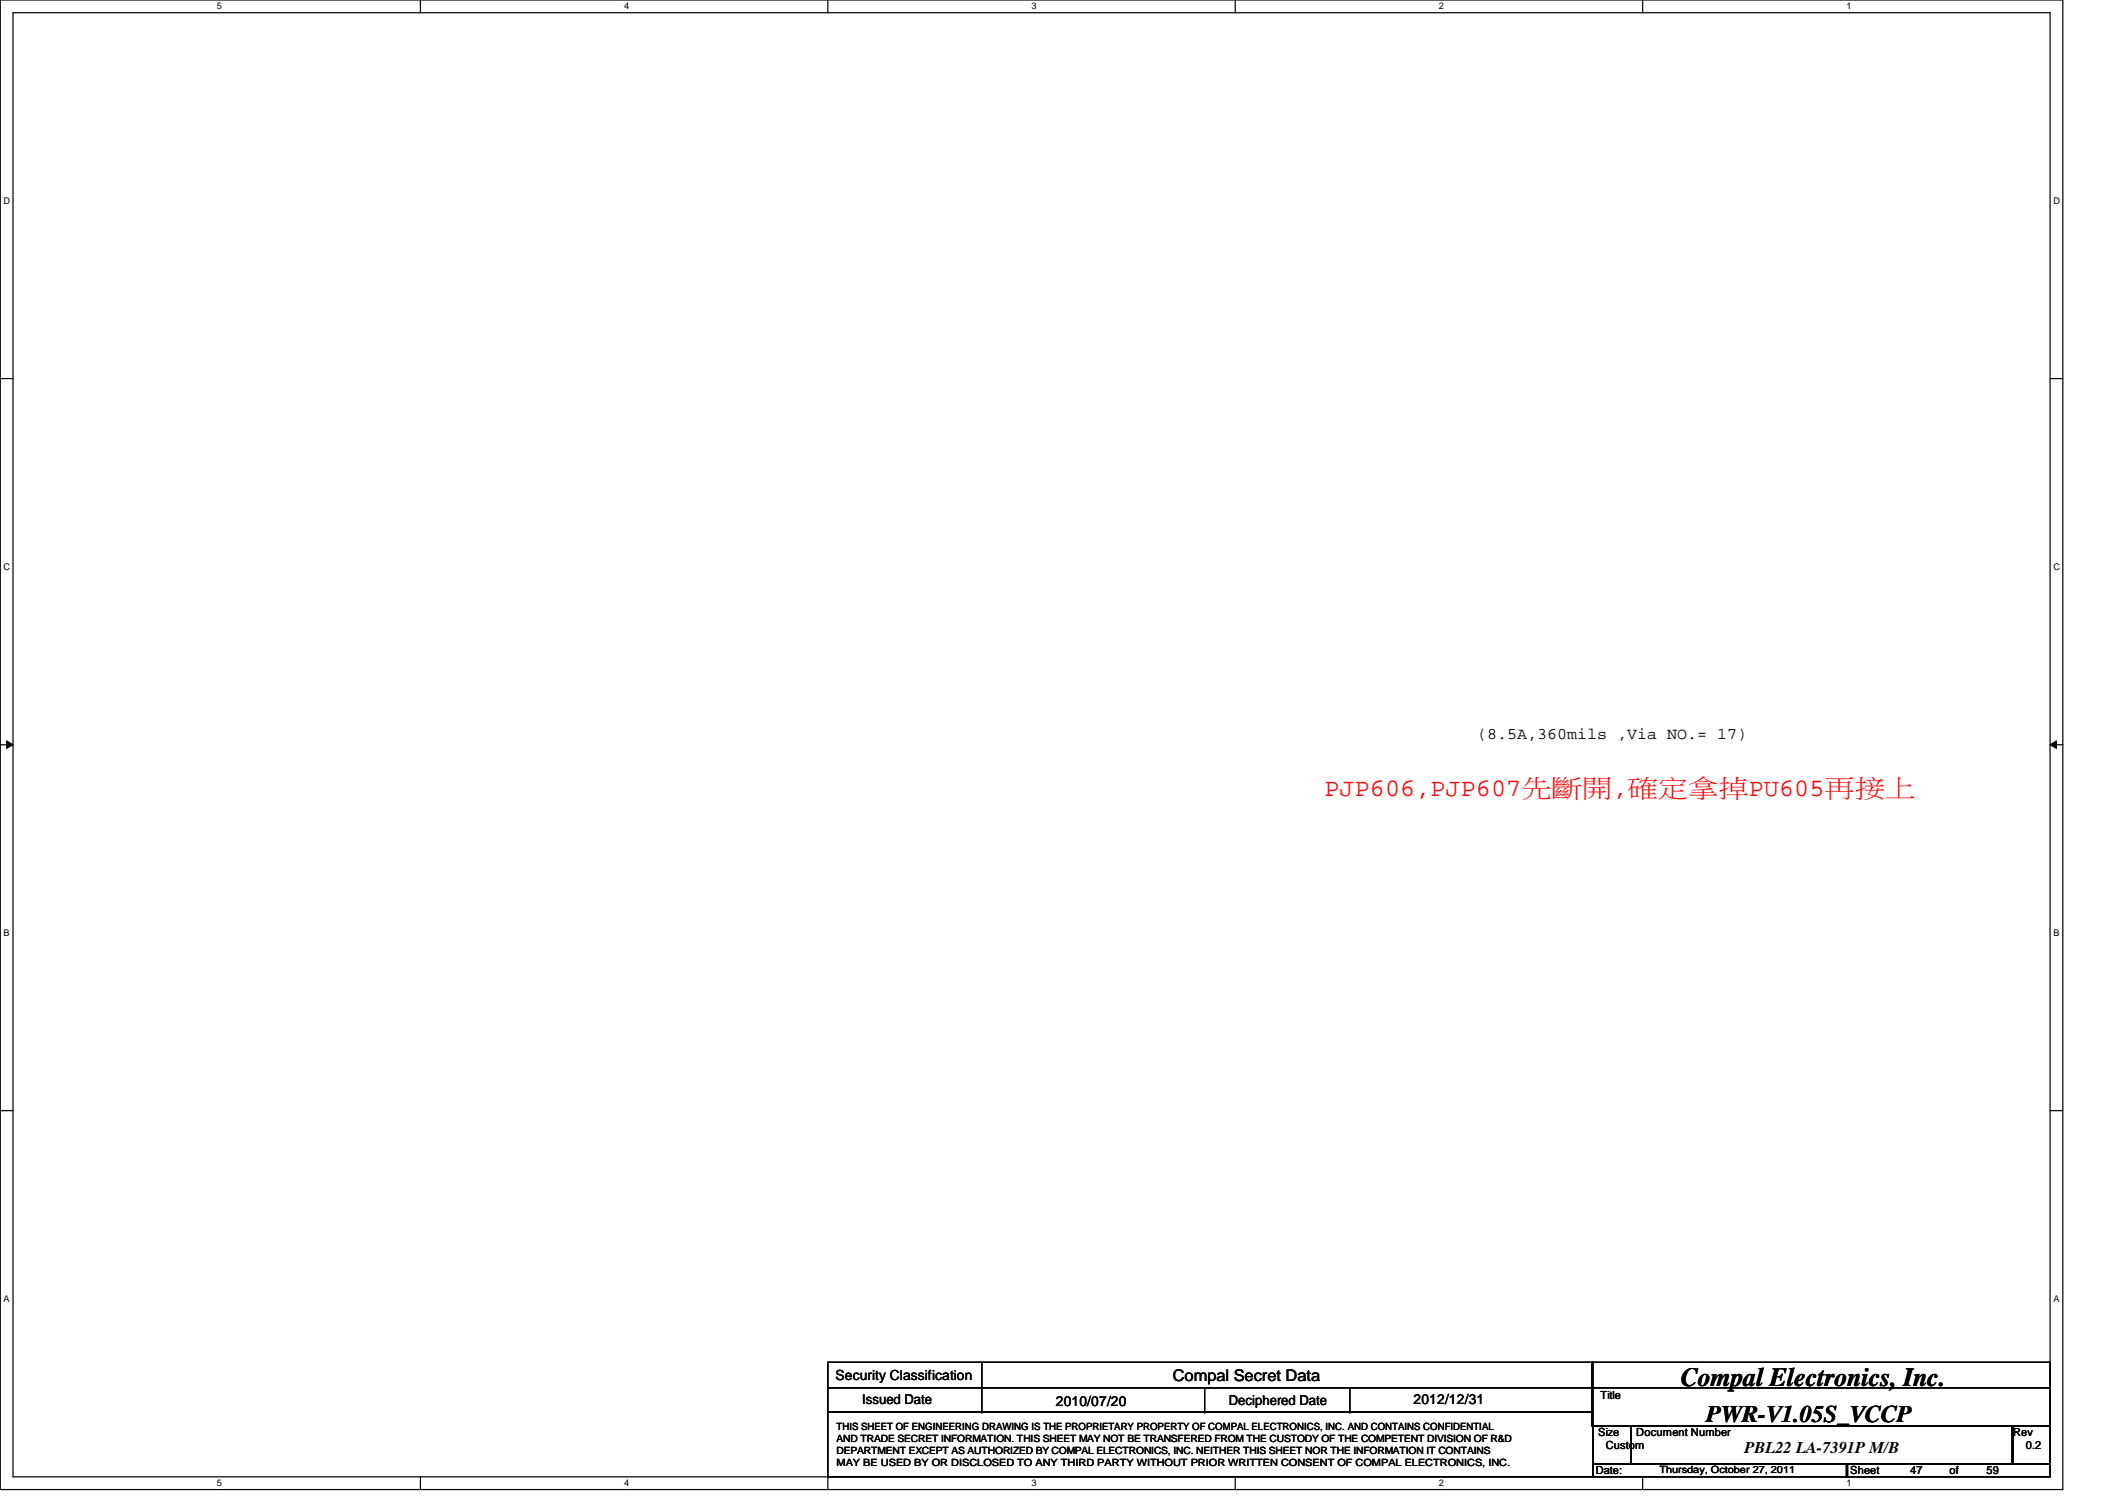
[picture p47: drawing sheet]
<svg xmlns="http://www.w3.org/2000/svg" width="297mm" height="210mm" viewBox="0 0 297 210" stroke-linecap="round" stroke-linejoin="round" font-family="sans-serif">
<defs><g id="words">
<text font-size="3.7" x="234.7" y="193.5">Compal Electronics, Inc.</text>
<text font-size="3.5" fill="#f00" x="185" y="111.2">PJP606,PJP607先先先,確確拿拿PU605再再上</text>
<text font-size="3.3" x="238.3" y="198.6">PWR-V1.05S_VCCP</text>
<g font-size="2.3">
<text x="206.3" y="103.2">(8.5A,360mils ,Via NO.= 17)</text>
<text x="243.6" y="203">PBL22 LA-7391P M/B</text>
</g>
<text font-size="2.2" x="163.8" y="192.8">Compal Secret Data</text>
<g font-size="1.9">
<text x="116.7" y="192.7">Security Classification</text>
<text x="120.4" y="196">Issued Date</text>
<text x="147.4" y="196.3">2010/07/20</text>
<text x="171.6" y="196.2">Deciphered Date</text>
<text x="197.4" y="196.1">2012/12/31</text>
</g>
<g font-size="1.6">
<text x="223.5" y="195.4">Title</text>
<text x="223.2" y="200.6">Size</text>
<text x="224.2" y="202.4">Custom</text>
<text x="228.5" y="200.6">Document Number</text>
<text x="281.1" y="200.6">Rev</text>
<text x="282.9" y="202.4">0.2</text>
<text x="222.8" y="205.9">Date:</text>
<text x="258.4" y="205.9">Sheet</text>
<text x="266.7" y="205.9">47</text>
<text x="272.2" y="205.9">of</text>
<text x="277.4" y="205.9">59</text>
</g>
<g font-size="1.4">
<text x="116.8" y="199.7">THIS SHEET OF ENGINEERING DRAWING IS THE PROPRIETARY PROPERTY OF COMPAL ELECTRONICS, INC. AND CONTAINS CONFIDENTIAL</text>
<text x="116.8" y="201.4">AND TRADE SECRET INFORMATION. THIS SHEET MAY NOT BE TRANSFERED FROM THE CUSTODY OF THE COMPETENT DIVISION OF R&amp;D</text>
<text x="116.8" y="203">DEPARTMENT EXCEPT AS AUTHORIZED BY COMPAL ELECTRONICS, INC. NEITHER THIS SHEET NOR THE INFORMATION IT CONTAINS</text>
<text x="116.8" y="204.7">MAY BE USED BY OR DISCLOSED TO ANY THIRD PARTY WITHOUT PRIOR WRITTEN CONSENT OF COMPAL ELECTRONICS, INC.</text>
<text x="231.7" y="205.8">Thursday, October 27, 2011</text>
</g>
<g font-size="1.3">
<text x="30.3" y="1.3">5</text>
<text x="87.2" y="1.3">4</text>
<text x="144.1" y="1.3">3</text>
<text x="201" y="1.3">2</text>
<text x="257.8" y="1.3">1</text>
<text x=".5" y="28.4">D</text>
<text x="286.8" y="28.4">D</text>
<text x=".5" y="79.5">C</text>
<text x="286.8" y="79.5">C</text>
<text x=".5" y="130.7">B</text>
<text x="286.8" y="130.7">B</text>
<text x=".5" y="181.8">A</text>
<text x="286.8" y="181.8">A</text>
<text x="30.3" y="207.6">5</text>
<text x="87.2" y="207.6">4</text>
<text x="144.1" y="207.6">3</text>
<text x="201" y="207.6">2</text>
<text x="257.8" y="207.6">1</text>
</g>
</g></defs>
<path d="M0 0h288.1v208h-288.1zM1.8 1.8h284.5v204.4h-284.5z" fill="none" stroke="#000" stroke-width=".17"/>
<g fill="#fff">
<path d="M30.3 .2h.6v1.4h-.6z"/>
<path d="M30.3 206.4h.6v1.4h-.6z"/>
</g>
<path d="M58.7 0v1.8M58.7 206.2v1.8" fill="none" stroke="#000" stroke-width=".17"/>
<g fill="#fff">
<path d="M87.2 .2h.6v1.4h-.6z"/>
<path d="M87.2 206.4h.6v1.4h-.6z"/>
</g>
<path d="M115.6 0v1.8M115.6 206.2v1.8" fill="none" stroke="#000" stroke-width=".17"/>
<g fill="#fff">
<path d="M144.1 .2h.6v1.4h-.6z"/>
<path d="M144.1 206.4h.6v1.4h-.6z"/>
</g>
<path d="M172.5 0v1.8M172.5 206.2v1.8" fill="none" stroke="#000" stroke-width=".17"/>
<g fill="#fff">
<path d="M201 .2h.6v1.4h-.6z"/>
<path d="M201 206.4h.6v1.4h-.6z"/>
</g>
<path d="M229.4 0v1.8M229.4 206.2v1.8" fill="none" stroke="#000" stroke-width=".17"/>
<g fill="#fff">
<path d="M257.8 .2h.7v1.4h-.7z"/>
<path d="M257.8 206.4h.7v1.4h-.7z"/>
<path d="M.5 27.3h.9v1.4h-.9z"/>
<path d="M286.8 27.3h.9v1.4h-.9z"/>
<path d="M.5 78.4h.9v1.4h-.9z"/>
<path d="M286.8 78.4h.9v1.4h-.9z"/>
</g>
<path d="M0 52.9h1.8M286.3 52.9h1.8" fill="none" stroke="#000" stroke-width=".17"/>
<g fill="#fff">
<path d="M.5 129.5h.8v1.4h-.8z"/>
<path d="M286.8 129.5h.8v1.4h-.8z"/>
</g>
<path d="M0 104h1.8M286.3 104h1.8" fill="none" stroke="#000" stroke-width=".17"/>
<path d="M.9 103.5l.9 .5-.9 .5zM286.3 104l.9-.5v1z" fill="#000"/>
<path d="M.9 103.5l.9 .5-.9 .5zM286.3 104l.9-.5v1z" fill="none" stroke="#000" stroke-width=".14"/>
<g fill="#fff">
<path d="M.5 180.6h.8v1.4h-.8z"/>
<path d="M286.8 180.6h.8v1.4h-.8z"/>
</g>
<g fill="none" stroke="#000" stroke-width=".17">
<path d="M0 155.1h1.8M286.3 155.1h1.8M115.6 190.2h106.9v3.6h-106.9zM115.6 193.8h106.9v3.4h-106.9zM115.6 197.2h106.9v9h-106.9zM137.1 193.8h.1M137.1 197.2h.1M137.1 190.2v7M168.2 197.2h.1M168.2 193.8v3.4M188.5 197.2h.1M188.5 193.8v3.4"/>
<path d="M222.3 190.2h64v3.6h-64zM222.3 193.8h64v5.3h-64zM222.5 199.1h5.3v5.4h-5.3zM227.8 199.1h53.3v5.4h-53.3zM281 199.1h5.3v5.4h-5.3zM222.5 204.5h35.5v1.7h-35.5zM257.8 204.5h28.5v1.7h-28.5z"/>
</g>
<use href="#words"/>
</svg>
